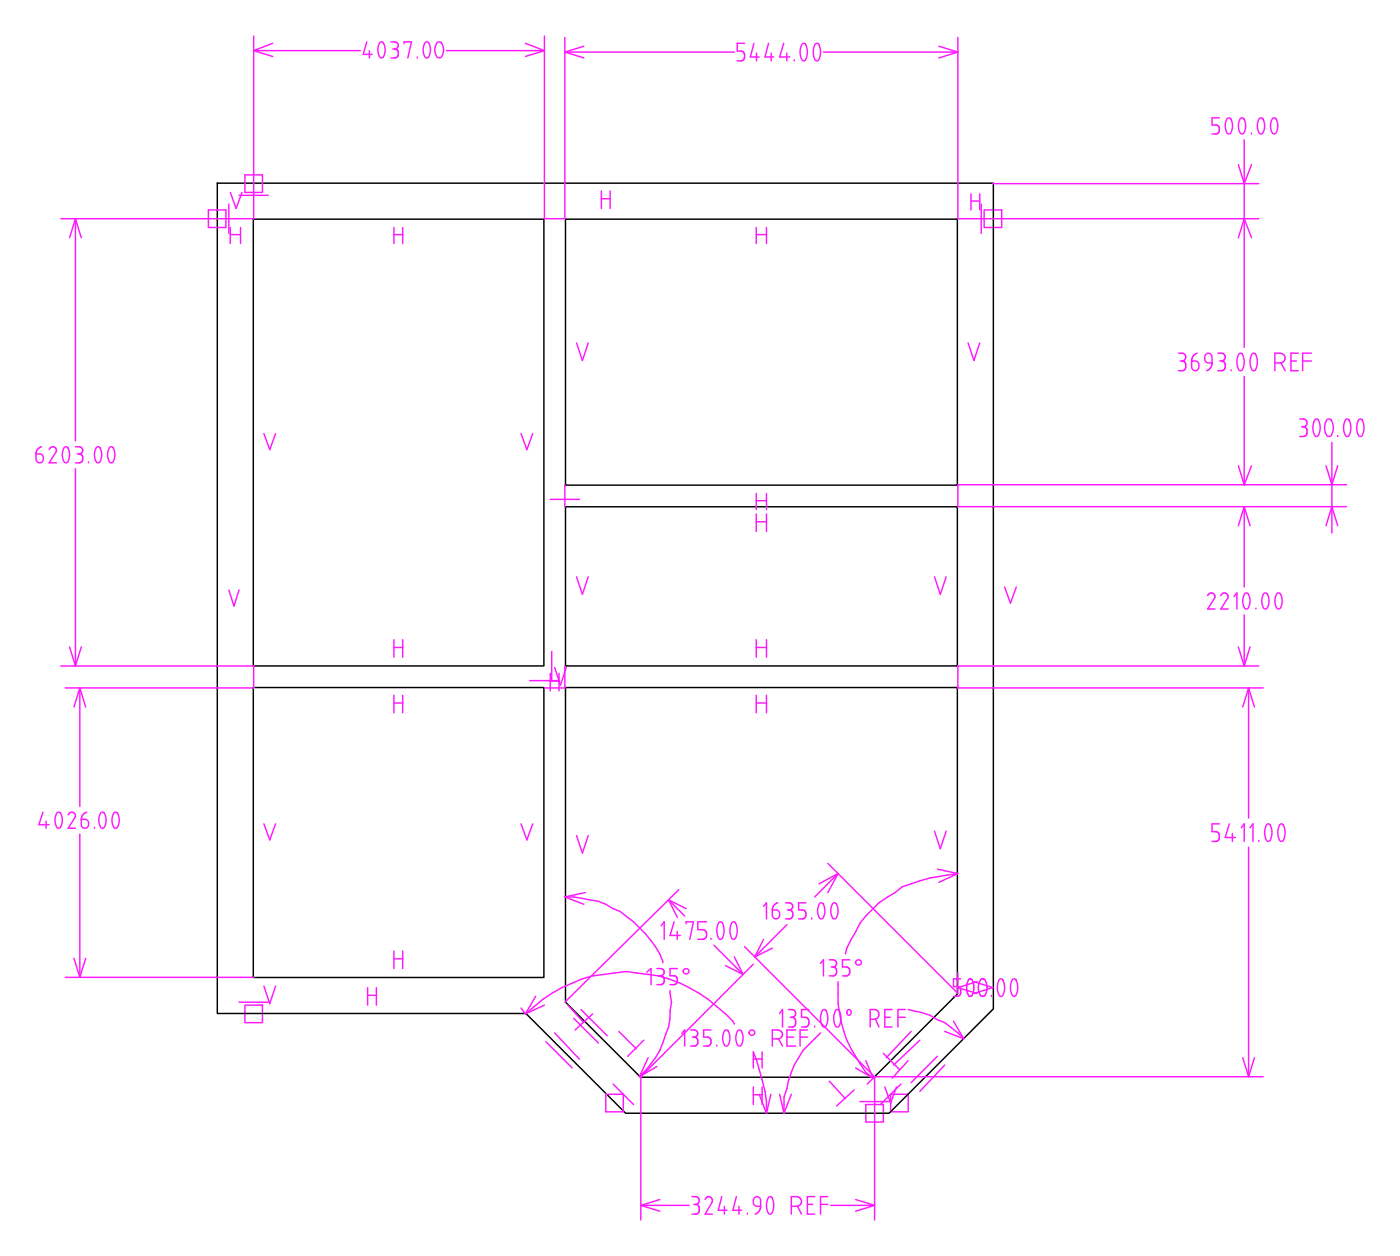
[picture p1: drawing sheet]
<svg xmlns="http://www.w3.org/2000/svg" width="194mm" height="174mm" viewBox="0 0 194 174" stroke-linecap="round" stroke-linejoin="round" font-family="sans-serif">
<g fill="none" stroke="#ff19ff" stroke-width=".2">
<path d="M35.2 5v25.4h-26.7M35.2 7h14.9M35.2 7l2.7 .8M37.9 6l-2.7 1M50.9 5.8l-.4 1.7h1.2M51.3 7.1v.9M52.8 5.9l.3-.1a1.63 1.63 0 0 1 0 2.2h-.2a1.73 1.73 0 0 1-.1-2.1zM54.3 5.8h.5a.5 .5 0 0 1 .5 .5 .5 .5 0 0 1-.5 .5M54.6 6.8h.2M54.8 6.8a.63 .63 0 0 1 .5 .6 .63 .63 0 0 1-.5 .6h-.5M56.1 6.1v-.3h1.1l-.5 2.2M58 7.9v.1"/>
<path d="M59.1 5.9l.3-.1a1.63 1.63 0 0 1 0 2.2h-.2a1.73 1.73 0 0 1-.1-2.1zM60.7 5.9a.44 .44 0 0 1 .6 0 1.63 1.63 0 0 1-.1 2.1 .54 .54 0 0 1-.7-.6l-.1-.7zM62 7h13.6M73 6l2.6 1M75.6 5v25.4h2.9v-25.2M75.6 7l-2.6 .8M78.5 7.2h23.5M78.5 7.2l2.6 .8M81.1 6.4l-2.6 .8M103.4 6h-1v1.1h.5a.72 .72 0 0 1 .5 .6 .72 .72 0 0 1-.4 .7l-.6 .1M104.7 6l-.5 1.9h1.3M105.1 7.4v1.1"/>
<path d="M106.8 6l-.5 1.9h1.2M107.1 7.4v1.1M108.9 6l-.6 1.9h1.4M109.3 7.4v1.1M110.3 8.3v.2M111.5 6.1l.2-.1a1.95 1.95 0 0 1 .2 2.3 .31 .31 0 0 1-.5 0 2.35 2.35 0 0 1 .1-2.2zM113.3 6.1l.3-.1a1.95 1.95 0 0 1 .1 2.3 .31 .31 0 0 1-.5 0 2.36 2.36 0 0 1 .1-2.2zM114.4 7.2h18.7M130.4 6.4l2.7 .8M133.1 5.2v25.2h41.8M133.1 7.2l-2.7 .8M169.4 16.4h-1v1h.5a.63 .63 0 0 1 .5 .6 .63 .63 0 0 1-.5 .6h-.5"/>
<path d="M170.5 16.4h.3a1.63 1.63 0 0 1 0 2.2h-.2a1.72 1.72 0 0 1-.1-2.2zM172.3 16.4h.3a1.63 1.63 0 0 1 0 2.2h-.1a1.72 1.72 0 0 1-.2-2.2zM172.8 19.4v28.8M173.9 18.5v.1M175 16.4h.3a1.63 1.63 0 0 1 0 2.2h-.2a1.72 1.72 0 0 1-.1-2.2zM176.8 16.4h.3a1.63 1.63 0 0 1 0 2.2h-.2a1.72 1.72 0 0 1-.1-2.2zM10.5 30.4v30.8M10.5 30.4l-.8 2.6M10.5 30.4l.8 2.6M28.9 29.2h2.5v2.4h-2.5zM31.8 28.3v4.1M32 32.6h1.4"/>
<path d="M32 31.6v2.2M32 26.7l.8 2.2 .8-2.2M33.2 27.1h4.1M33.4 31.6v2.2M34 24.3h2.5v2.4h-2.5zM54.7 31.6v2.2M54.7 32.6h1.2M55.9 31.6v2.2M83.5 26.5v2.4M83.5 27.6h1.3M84.8 26.5v2.4M105.1 31.6v2.2"/>
<path d="M105.1 32.6h1.4M106.5 31.6v2.2M134.9 26.9v2.3M134.9 27.9h1.2M136.1 26.9v2.3M136.3 28.3v4.1M136.7 29.2h2.5v2.4h-2.5zM137.9 25.5h37M172 33l.8-2.6 1.1 2.6M172 22.9l.8 2.6 1.1-2.6M80.1 47.6l.8 2.5 .8-2.5M134.5 47.6l.8 2.5 .8-2.5"/>
<path d="M163.7 49h.5a.54 .54 0 0 1 .5 .6 .54 .54 0 0 1-.5 .5M164 50.1h.2M164.2 50.1a.72 .72 0 0 1 .5 .7 .72 .72 0 0 1-.4 .7h-.6M165.5 50.1h.5a.69 .69 0 0 1 .6 .7 .69 .69 0 0 1-.6 .7 .53 .53 0 0 1-.5-.6zM166.3 49a1.13 1.13 0 0 0-.8 1.1M167.5 49.2a.5 .5 0 0 1 .6-.1 .5 .5 0 0 1 .3 .5v.8h-.5a.69 .69 0 0 1-.6-.5 .69 .69 0 0 1 .2-.7zM168.4 50.4a1.13 1.13 0 0 1-.8 1.1M169.2 49h.5a.54 .54 0 0 1 .5 .6 .54 .54 0 0 1-.5 .5M169.4 50.1h.3M169.7 50.1a.71 .71 0 0 1 .5 .7 .71 .71 0 0 1-.4 .7h-.6M171 51.3v.2M172.1 49.1h.3a1.95 1.95 0 0 1 .2 2.2 .31 .31 0 0 1-.5 0 2.36 2.36 0 0 1 0-2.2z"/>
<path d="M172.8 52.3v15M174 49.1h.2a1.95 1.95 0 0 1 .2 2.2 .31 .31 0 0 1-.5 0 2.36 2.36 0 0 1 .1-2.2zM177.1 50.4h.7a.68 .68 0 0 0 .7-.7 .68 .68 0 0 0-.7-.7h-.7v2.5M178 50.4l.5 1.1M179.3 50.1h.8M180.4 49h-1.1v2.5h1.1M180.6 58.2h.5a.54 .54 0 0 1 .5 .5 .54 .54 0 0 1-.5 .6M180.8 59.3h.3M181 50.1h1.2M181.1 59.3a.72 .72 0 0 1 .5 .6 .72 .72 0 0 1-.4 .7h-.6M182.2 49h-1.2v2.5M182.7 58.3l.3-.1a1.95 1.95 0 0 1 .1 2.3 .31 .31 0 0 1-.5 0 2.36 2.36 0 0 1 .1-2.2z"/>
<path d="M184.3 58.3a.41 .41 0 0 1 .6 0 1.9 1.9 0 0 1-.1 2.3h-.3a1.67 1.67 0 0 1-.3-2zM187 58.3l.2-.1a1.95 1.95 0 0 1 .2 2.3 .31 .31 0 0 1-.5 0 2.35 2.35 0 0 1 .1-2.2zM188.8 58.3l.3-.1a1.95 1.95 0 0 1 .1 2.3 .31 .31 0 0 1-.5 0 2.36 2.36 0 0 1 .1-2.2zM5 63h.5a.61 .61 0 0 1 .5 .7 .61 .61 0 0 1-.7 .5l-.3-.2zM5.8 62a1.04 1.04 0 0 0-.8 1M6.8 62.4a.51 .51 0 0 1 .7-.3 .51 .51 0 0 1 .3 .7l-1 1.5h1M9 62.1l.2-.1a1.63 1.63 0 0 1 0 2.3h-.1a1.73 1.73 0 0 1-.1-2.2zM10.5 62h.5a.5 .5 0 0 1 .5 .5 .5 .5 0 0 1-.5 .5M10.5 65.1v27.4M10.7 63h.3M11 63a.63 .63 0 0 1 .5 .6 .63 .63 0 0 1-.5 .7h-.5M12.3 64.1v.2"/>
<path d="M13.4 62.1l.3-.1a1.63 1.63 0 0 1 0 2.3h-.1a1.73 1.73 0 0 1-.2-2.2zM15.2 62.1l.3-.1a1.63 1.63 0 0 1 0 2.3h-.1a1.73 1.73 0 0 1-.2-2.2zM36.7 60.2l.8 2.2 .8-2.2M72.4 60.2l.8 2.2 .8-2.2M76.4 69.3h4.1M78.5 67.3v3.1M105.1 68.5v2.3M105.1 71.4v2.4M105.1 69.5h1.4M105.1 72.5h1.4M106.5 68.5v2.3M106.5 71.4v2.4"/>
<path d="M172 64.7l.8 2.6M172.8 70.4v11.1M172.8 70.4l.9 2.6M172.8 70.4l-.8 2.6M173.9 64.7l-1.1 2.6M184.2 64.7l.8 2.6 .8-2.6M184.2 73l.8-2.6 .8 2.6M185 61.4v12.6M185.8 60.5v.1M187.1 67.3h-54v3.1h54M8.5 92.5h26.7v3h-26.1M9.7 89.8l.8 2.7"/>
<path d="M11.1 95.5v16.5M11.1 95.5l-.8 2.7M11.1 95.5l.8 2.7M11.3 89.8l-.8 2.7M31.8 81.9l.7 2.3 .7-2.3M54.7 97.6h1.2M54.7 88.8v2.5M54.7 96.5v2.5M54.7 89.9h1.2M55.9 88.8v2.5M55.9 96.5v2.5M73.6 94.5h4.1"/>
<path d="M76.4 93.5v2.4M76.4 94.6h1.3M76.6 90.4v4.1M77.1 92.7l.8 2.4 .8-2.4M77.7 93.5v2.4M78.5 92.5v3h-2.9M80.1 80.1l.8 2.4 .8-2.4M105.1 88.8v2.5M105.1 96.5v2.5M105.1 97.6h1.4M105.1 89.9h1.4M106.5 88.8v2.5"/>
<path d="M106.5 96.5v2.5M129.8 80.1l.8 2.4 .8-2.4M139.6 81.5l.8 2.2 .8-2.2M167.8 82.7a.51 .51 0 0 1 .7-.3 .51 .51 0 0 1 .2 .7l-.9 1.5h1M169.6 82.7a.51 .51 0 0 1 .7-.3 .51 .51 0 0 1 .2 .7l-.9 1.5h1M171.4 82.8l.4-.5v2.3M172 89.8l.8 2.7M172.8 85.4v7.1M172.9 82.4l.3-.1a1.63 1.63 0 0 1 0 2.3h-.1a1.73 1.73 0 0 1-.2-2.2zM173.5 95.5v18.1M173.5 95.5l-.9 2.7M173.5 95.5l.8 2.7"/>
<path d="M173.7 89.8l-.9 2.7M174.5 84.4v.2M174.9 92.5h-41.8v3h42.4M175.6 82.4l.3-.1a1.63 1.63 0 0 1 0 2.3h-.2a1.73 1.73 0 0 1-.1-2.2zM177.4 82.4l.3-.1a1.63 1.63 0 0 1 0 2.3h-.2a1.73 1.73 0 0 1-.1-2.2zM6 112.8l-.6 1.7h1.4M6.4 114v1M7.9 112.8h.3a1.63 1.63 0 0 1 0 2.2h-.1a1.72 1.72 0 0 1-.2-2.2zM9.5 113.1a.51 .51 0 0 1 .6-.3 .51 .51 0 0 1 .3 .7l-.9 1.5h1M11.1 115.8v19.9M11.3 113.8h.5a.61 .61 0 0 1 .5 .7 .61 .61 0 0 1-.7 .5l-.3-.3zM12.1 112.8a1.04 1.04 0 0 0-.8 1"/>
<path d="M13.1 114.9v.1M14 112.8h.3a1.63 1.63 0 0 1 0 2.2h-.1a1.73 1.73 0 0 1-.2-2.2zM15.9 112.8h.2a1.63 1.63 0 0 1 0 2.2h-.1a1.73 1.73 0 0 1-.1-2.2zM36.7 114.4l.8 2.2 .8-2.2M72.4 114.4l.8 2.2 .8-2.2M80.1 116l.8 2.5 .8-2.5M115 119.9l18.1 18v-2.8M129.8 115.4l.8 2.4 .8-2.4M169.4 114.4h-1v1.1h.5a.72 .72 0 0 1 .5 .6 .72 .72 0 0 1-.4 .7h-.6M170.8 114.4l-.6 1.9h1.4M171.2 115.7v1.1M172.4 114.9l.4-.5v2.4"/>
<path d="M173.5 117.6v31.9M173.7 114.9l.4-.5v2.4M174.9 116.7v.1M176 114.5l.3-.1a1.95 1.95 0 0 1 .1 2.3 .31 .31 0 0 1-.5 0 2.36 2.36 0 0 1 .1-2.2zM177.8 114.5l.3-.1a1.95 1.95 0 0 1 .2 2.3 .31 .31 0 0 1-.5 0 2.36 2.36 0 0 1 0-2.2zM9.1 135.7h26.1M10.3 133.1l.8 2.6M11.9 133.1l-.8 2.6M33.2 139.2h4.1M34 139.6h2.5v2.4h-2.5zM36.7 136.9l.8 2.5 .8-2.5M51.1 137.1v2.5"/>
<path d="M51.1 138.2h1.2M52.3 137.1v2.5M54.7 132.1v2.4M54.7 133.1h1.2M55.9 132.1v2.4M72.4 140l.6 .8M74.4 138.3l-1.4 2.5M75.6 139.6l-2.6 1.2M78.5 124.5h1.2l3.4 .7 3.1 1.4a17.8 17.8 0 0 1 5.5 5.9l.4 1.2M78.5 124.5l2.6 1.1M78.9 139.6l2.2 2.4M81.3 123.9l-2.8 .6"/>
<path d="M89.8 135l.6-.5v2.2M91.3 134.5h.5a.5 .5 0 0 1 .5 .5 .5 .5 0 0 1-.5 .5M91.5 135.5h.3M91.8 135.5a.63 .63 0 0 1 .5 .6 .63 .63 0 0 1-.5 .6h-.5M91.9 128.5l.4-.5v2.4M92.9 124.9l2.2 2.3M92.9 124.9l2.4 1.3M92.9 124.9l1.2 2.5M93.1 137.5l.2 1.7-.4 3.4a20.3 20.3 0 0 1-1.8 4.3l-1.5 1.8-.8 .8M93.7 128l-.6 1.9h1.4M94.1 129.3v1.1M94.1 134.5h-1v1h.5a.63 .63 0 0 1 .5 .6 .63 .63 0 0 1-.5 .6h-.5"/>
<path d="M94.3 123.5l-15.8 15.7M95.3 128.3v-.3h1l-.5 2.4M98.2 128h-1.3v1.1h.6a.68 .68 0 0 1 .7 .7 .68 .68 0 0 1-.7 .6h-.6M98.8 130.3v.1M99.2 131.2l4 4.1M99.9 128.1l.3-.1a1.95 1.95 0 0 1 .1 2.3 .31 .31 0 0 1-.5 0 2.36 2.36 0 0 1 .1-2.2zM100.8 134.1l2.4 1.2M101.7 128.1l.3-.1a1.95 1.95 0 0 1 .2 2.3 .31 .31 0 0 1-.5 0 2.36 2.36 0 0 1 0-2.2zM102 132.9l1.2 2.4M103.4 131.4l18.1 18.1M104.7 133.9l-15.7 15.6v19.9M106.1 125.9l.4-.5v2.2"/>
<path d="M106.1 130.4l-1.2 2.5M107.3 126.3h.5a.61 .61 0 0 1 .5 .7 .61 .61 0 0 1-.7 .5l-.3-.2zM107.3 131.6l-2.4 1.3M108.1 125.4a1.04 1.04 0 0 0-.8 .9M109.1 125.4h.5a.5 .5 0 0 1 .5 .5 .5 .5 0 0 1-.5 .4M109.3 128.4l-4.4 4.5M109.4 126.3h.2M109.6 126.3a.63 .63 0 0 1 .5 .7 .63 .63 0 0 1-.5 .6h-.5M112 125.4h-1.1v.9h.6a.63 .63 0 0 1 .5 .7 .63 .63 0 0 1-.5 .6h-.6M112.8 127.5v.1M113.9 125.4h.3a1.63 1.63 0 0 1 0 2.2h-.2a1.73 1.73 0 0 1-.1-2.2zM114 133.8l.4-.5v2.2"/>
<path d="M115.2 133.3h.5a.5 .5 0 0 1 .5 .5 .5 .5 0 0 1-.5 .5M115.5 134.3h.2M115.7 125.4h.3a1.63 1.63 0 0 1 0 2.2h-.2a1.73 1.73 0 0 1-.1-2.2zM115.7 134.3a.63 .63 0 0 1 .5 .6 .63 .63 0 0 1-.5 .6h-.5M116.4 121.3l-3.2 3.2M116.4 121.3l-1.4 2.6M116.4 121.3l-2.6 1.4M116.4 136.3a18 18 0 0 0 3.9 12.6l1 .8M118 133.3h-1v1h.5a.63 .63 0 0 1 .6 .6 .63 .63 0 0 1-.6 .6h-.5M130.2 120.7l2.9 .6M133.1 121.3a26.6 26.6 0 0 0-7.7 1.8l-1.1 .8a12 12 0 0 0-5.4 5.5l-1.3 2.2-.2 .9M133.1 121.3l-2.7 1.2"/>
<path d="M133.5 135.9h-1v1.1h.5a.72 .72 0 0 1 .5 .6 .72 .72 0 0 1-.4 .7h-.6M134.6 136l.3-.1a1.94 1.94 0 0 1 .1 2.3 .31 .31 0 0 1-.5 0 2.35 2.35 0 0 1 .1-2.2zM135.3 136.3l2.6 .8-2.6 .8M135.7 136.3l-2.6 .8 2.6 .8M136.2 136a.41 .41 0 0 1 .6 0 1.89 1.89 0 0 1-.1 2.3h-.3a1.67 1.67 0 0 1-.3-2zM137.7 138.2v.1M138.9 136l.2-.1a1.95 1.95 0 0 1 .2 2.3 .31 .31 0 0 1-.5 0 2.36 2.36 0 0 1 .1-2.2zM140.7 136l.3-.1a1.95 1.95 0 0 1 .1 2.3 .31 .31 0 0 1-.5 0 2.36 2.36 0 0 1 .1-2.2zM73 140.8a21.2 21.2 0 0 1 9.3-5.3l4.7-.6 1.4 .2a19 19 0 0 1 12.4 5.7l1 1 .2 .4M75.8 144.6l3.7 3.7M77.1 143.4l3.4 3.7M79.7 141.4l3.4 3.4"/>
<path d="M80.7 140.2l3.7 3.6M82.3 140.8l-2.4 2.2M84.2 151.9h2.4v2.5h-2.4zM85.2 150.5l2.8 2.9M86 143.2l2.4 2.5M89.4 144.4l-2.2 2.3M90 146.9l-1.2 2.6M91.3 148.1l-2.5 1.4M94.7 143.5l.4-.5v2.2M95.9 143h.5a.5 .5 0 0 1 .5 .5 .5 .5 0 0 1-.5 .5M96.2 144h.2M96.4 144a.63 .63 0 0 1 .6 .6 .63 .63 0 0 1-.6 .6h-.5"/>
<path d="M98.8 143h-1v1h.5a.63 .63 0 0 1 .5 .6 .63 .63 0 0 1-.5 .6h-.5M99.6 145.1v.1M100.7 143.1l.3-.1a1.63 1.63 0 0 1 0 2.2h-.2a1.72 1.72 0 0 1-.1-2.1zM102.5 143.1l.3-.1a1.63 1.63 0 0 1 0 2.2h-.1a1.72 1.72 0 0 1-.2-2.1zM104.7 148.3v-2.2a33 33 0 0 1 1.8 6.9v1.6M104.7 150.9v2.5M104.7 152h1.2M104.7 147h1.2M105.5 151.9l1 2.7M105.9 146.1v2.2M105.9 150.9v2.5M107.1 151.9l-.6 2.7"/>
<path d="M107.3 144.3h.7a.63 .63 0 0 0 .7-.7 .63 .63 0 0 0-.7-.6h-.7v2.2M108.1 144.2l.6 1M108.3 151.9l.6 2.7M108.3 140.7l.4-.5v2.4M109.3 144h.9M109.5 140.2h.5a.54 .54 0 0 1 .5 .5 .54 .54 0 0 1-.5 .6M109.8 141.3h.2M109.9 151.9l-1 2.7M110 141.3a.72 .72 0 0 1 .6 .6 .72 .72 0 0 1-.5 .7h-.6M110.5 143h-1.2v2.2h1.2M111.1 144h1.1M112.2 143h-1.1v2.2"/>
<path d="M112.4 140.2h-1v1.1h.5a.72 .72 0 0 1 .5 .6 .72 .72 0 0 1-.4 .7h-.6M113.2 142.5v.1M114 143.4l-2.4 2.5a12.2 12.2 0 0 0-2.3 5.2l-.4 1.2v2.3M114.3 140.2h.3a1.95 1.95 0 0 1 .2 2.3 .31 .31 0 0 1-.6 0 2.36 2.36 0 0 1 .1-2.3zM115.2 150.1l2.2 2.5M116.1 140.2h.3a1.94 1.94 0 0 1 .2 2.3 .31 .31 0 0 1-.5 0 2.36 2.36 0 0 1 0-2.3zM117.7 140.3a.36 .36 0 0 1 .5 .1 .36 .36 0 0 1 0 .5 .36 .36 0 0 1-.5-.1 .36 .36 0 0 1 0-.5zM118.7 151.3l-2.5 2.3M118.9 148.3l2.4 1.4M119.5 153h4M120.3 153.4h2.4v2.4h-2.4zM120.3 147.3l1 2.4"/>
<path d="M120.9 141.5h.6a.68 .68 0 0 0 .6-.7 .68 .68 0 0 0-.6-.6h-.6v2.4M121.5 149.5h54M121.5 149.5l-1 1M121.5 149.5v19.9M121.6 141.5l.5 1.1M122.7 146.3l2.2 2.2M122.9 150.9l.8 2.3 .8-2.3M122.9 141.3h.8M123.7 151.9h2.5v2.5h-2.5zM123.9 140.2h-1v2.4h1M124.7 141.3h1.1M125.2 150.5l-2.9 2.9"/>
<path d="M125.8 140.2h-1.1v2.4M126.2 147.3l-2.3 2.4M126.2 140.2a10.4 10.4 0 0 1 4 1.4l1 .4 1.9 1.4 .8 .8M126.6 143.2l-3.5 3.7M127.8 144.4l-3.7 3.5M130.2 146.7l-3.6 3.6M131.2 147.9l-3.4 3.6M131.2 143.2l2.7 1M132.5 141.8l1.4 2.4M172.6 146.9l.9 2.6M174.3 146.9l-.8 2.6M89 167.4h6.7"/>
<path d="M89 167.4l2.7 .8M91.7 166.6l-2.7 .8M96.1 166.1h.5a.54 .54 0 0 1 .5 .6 .54 .54 0 0 1-.5 .5M96.4 167.2h.2M96.6 167.2a.72 .72 0 0 1 .6 .7 .72 .72 0 0 1-.5 .7h-.6M98 166.6a.52 .52 0 0 1 .7-.4 .52 .52 0 0 1 .2 .8l-.9 1.6h1M100.3 166.1l-.5 1.9h1.2M100.6 167.5v1.1M102.3 166.1l-.5 1.9h1.2M102.7 167.5v1.1M103.8 168.4v.2M104.8 166.3a.5 .5 0 0 1 .6-.1 .5 .5 0 0 1 .3 .5v.8h-.5a.69 .69 0 0 1-.6-.5 .69 .69 0 0 1 .2-.7z"/>
<path d="M105.7 167.5a1.13 1.13 0 0 1-.8 1.1M106.8 166.2h.3a1.95 1.95 0 0 1 .1 2.2 .31 .31 0 0 1-.5 0 2.36 2.36 0 0 1 .1-2.2zM109.9 167.5h.7a.68 .68 0 0 0 .8-.7 .68 .68 0 0 0-.8-.7h-.7v2.5M110.8 167.5l.6 1.1M112.2 167.2h.7M113.2 166.1h-1v2.5h1M114 167.2h1M115 166.1h-1v2.5M115.4 167.4h6.1M118.9 166.6l2.6 .8M121.5 167.4l-2.6 .8"/>
<circle cx="95.3" cy="134.8" r=".39"/>
<circle cx="119.3" cy="133.6" r=".39"/>
<circle cx="104.4" cy="143.4" r=".39"/>
</g>
<path d="M30.2 25.4h107.8v114.7l-14.5 14.5h-36.6l-13.8-13.9h-42.9zM35.2 30.4h40.4v62.1h-40.4zM78.6 30.4h54.4v37h-54.4zM78.6 70.4h54.4v22.1h-54.4zM35.2 95.5h40.4v40.2h-40.4zM78.6 95.5h54.4v42.5l-11.6 11.6h-32.4l-10.4-10.5z" fill="none" stroke="#000" stroke-width=".2"/>
</svg>
